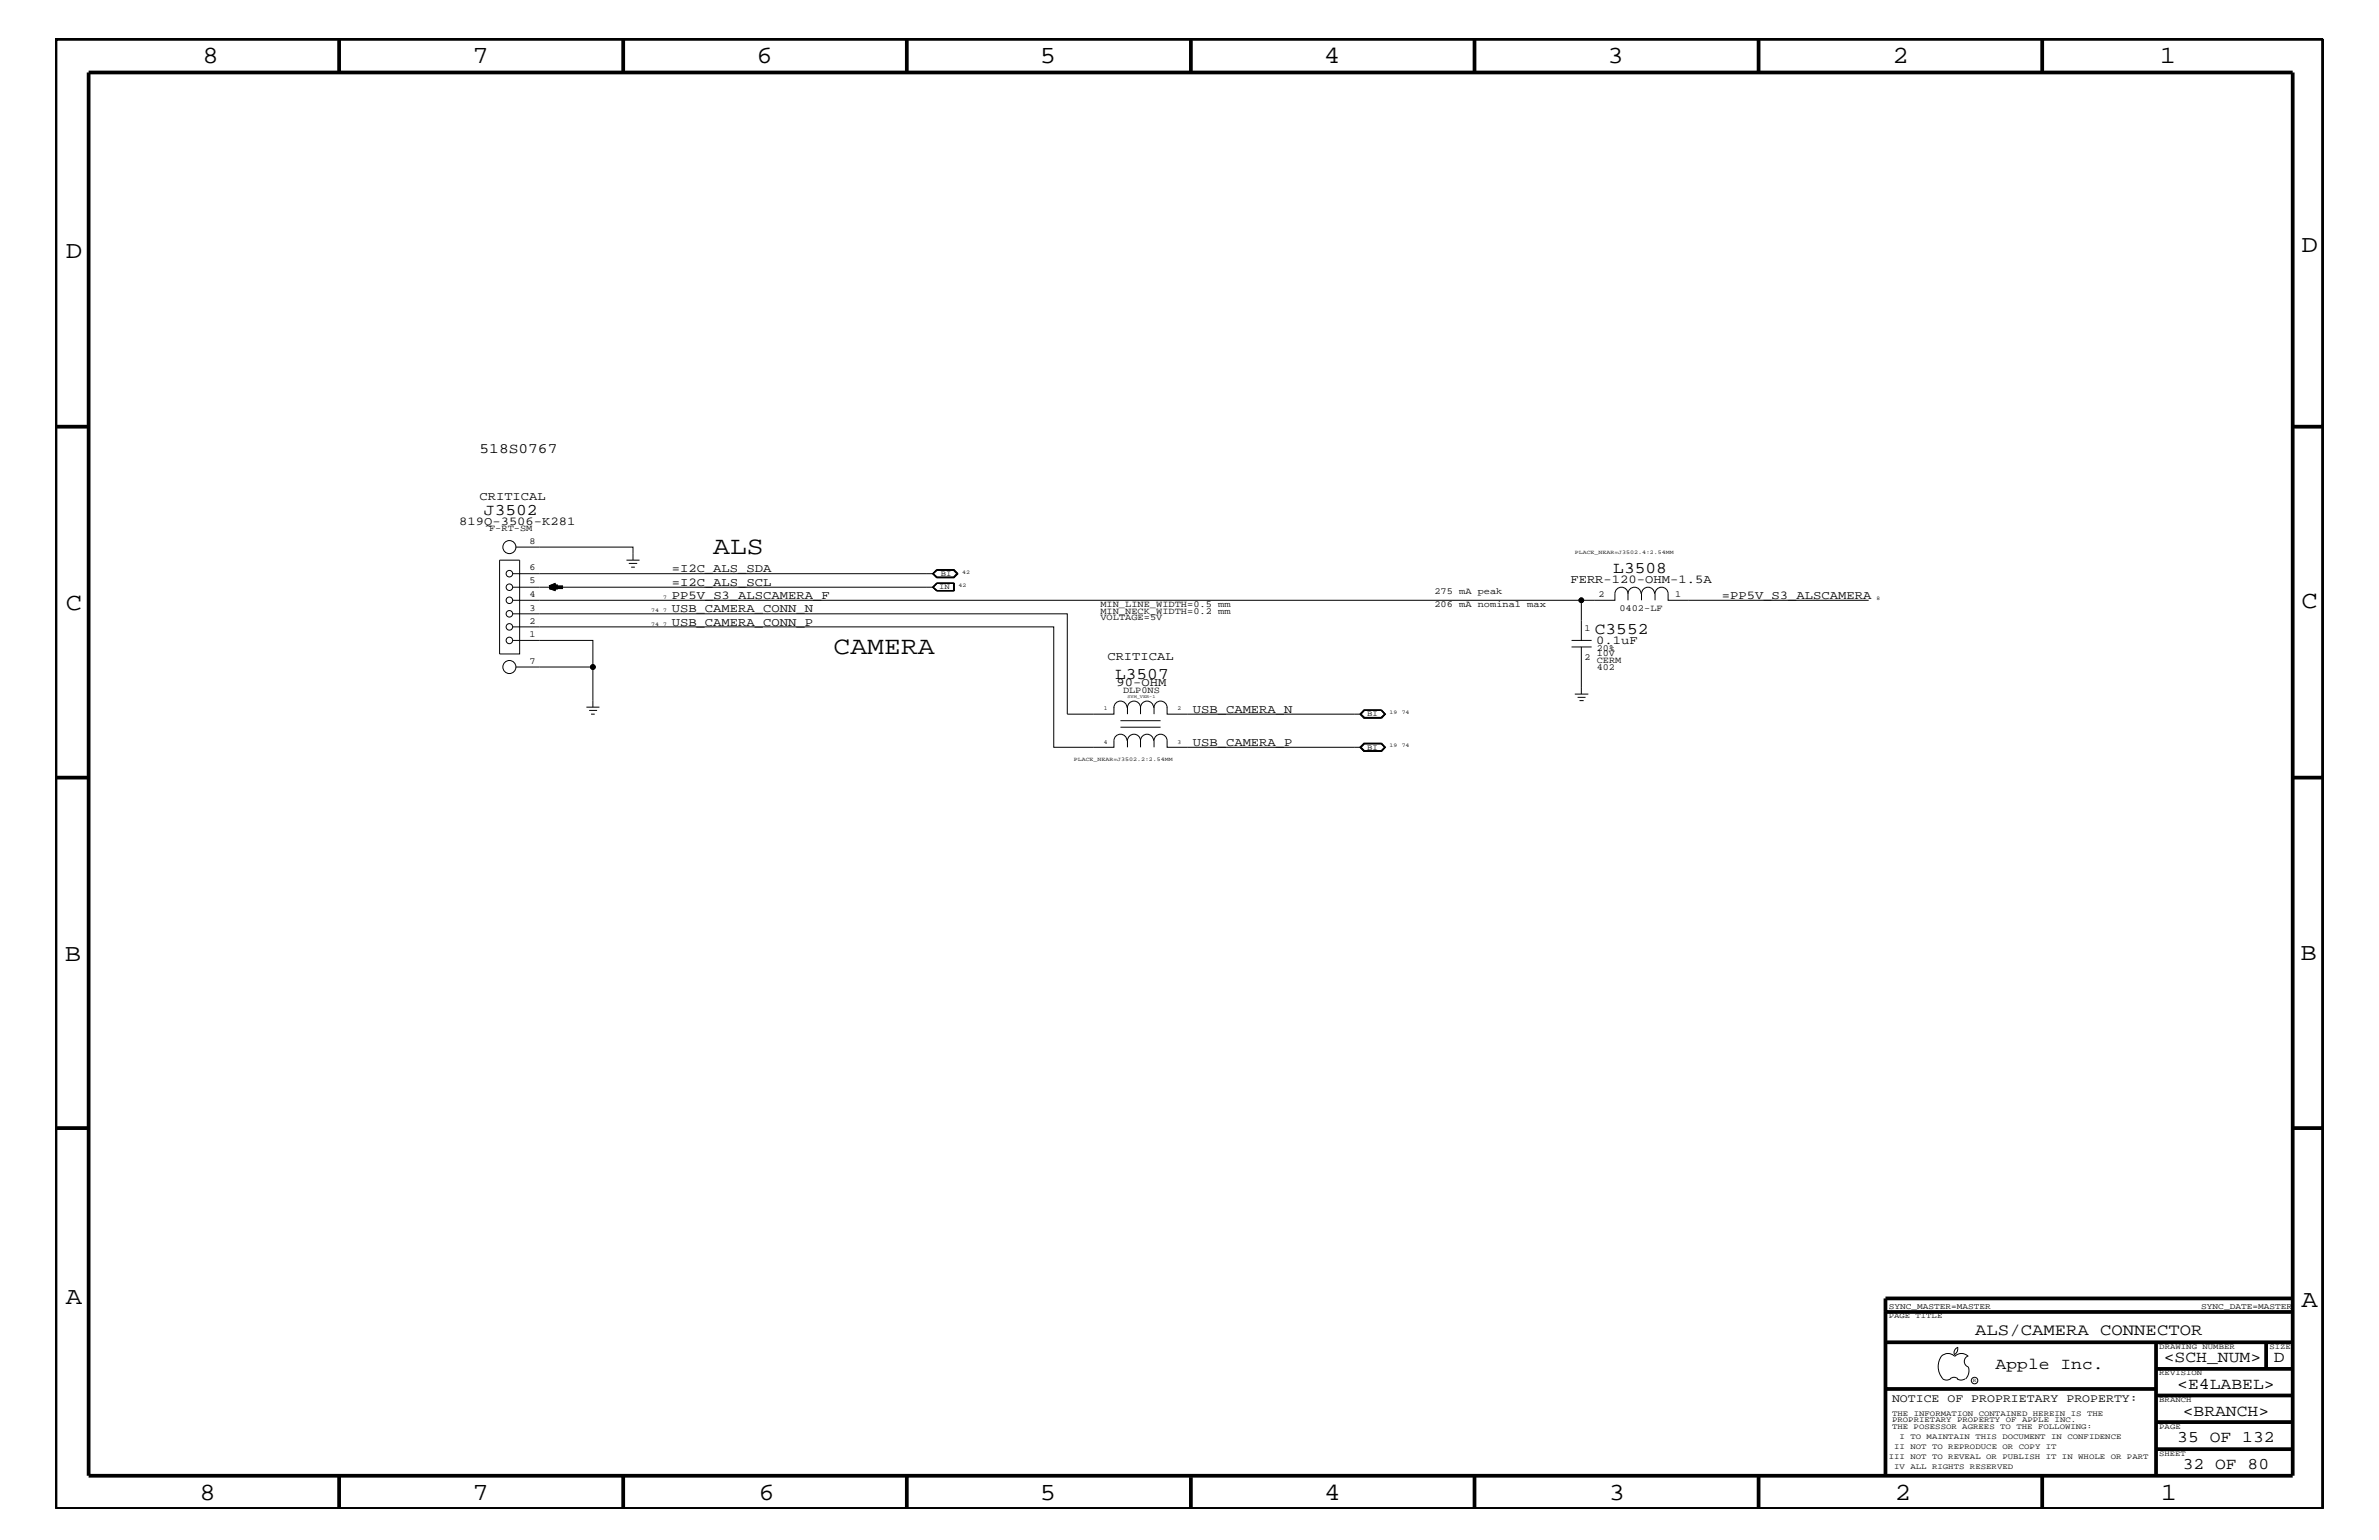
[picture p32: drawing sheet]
<svg xmlns="http://www.w3.org/2000/svg" width="432mm" height="279mm" viewBox="0 0 432 279" stroke-linecap="round" stroke-linejoin="round" font-family="sans-serif">
<defs><g id="words">
<g font-size="4.6">
<text x="129.5" y="100.4">ALS</text>
<text x="151.3" y="118.6">CAMERA</text>
</g>
<g font-size="4.5">
<text x="36.7" y="11.5">8</text>
<text x="85.8" y="11.5">7</text>
<text x="137.3" y="11.5">6</text>
<text x="188.7" y="11.5">5</text>
<text x="240.3" y="11.5">4</text>
<text x="291.8" y="11.5">3</text>
<text x="343.5" y="11.5">2</text>
<text x="392" y="11.5">1</text>
<text x="11.9" y="46.8">D</text>
<text x="417.7" y="45.7">D</text>
<text x="11.9" y="110.6">C</text>
<text x="417.7" y="110.3">C</text>
<text x="11.8" y="174.3">B</text>
<text x="417.6" y="174.2">B</text>
<text x="11.9" y="236.7">A</text>
<text x="417.7" y="237.1">A</text>
<text x="36.2" y="272.1">8</text>
<text x="85.8" y="272.1">7</text>
<text x="137.7" y="272.1">6</text>
<text x="188.7" y="272.1">5</text>
<text x="240.4" y="272.1">4</text>
<text x="292" y="272.1">3</text>
<text x="343.9" y="272.1">2</text>
<text x="392.2" y="272.1">1</text>
</g>
<g font-size="3">
<text x="87.8" y="93.4">J3502</text>
<text x="292.8" y="104">L3508</text>
<text x="289.5" y="115">C3552</text>
<text x="202.4" y="123.1">L3507</text>
<text x="358.5" y="242.3">ALS/CAMERA CONNECTOR</text>
<text x="362.2" y="248.4">Apple Inc.</text>
<text x="392.7" y="247.1">&lt;SCH_NUM&gt;</text>
<text x="395.2" y="252">&lt;E4LABEL&gt;</text>
<text x="412.7" y="247.1">D</text>
<text x="396.2" y="256.8">&lt;BRANCH&gt;</text>
<text x="395.2" y="261.6">35 OF 132</text>
<text x="396.2" y="266.6">32 OF 80</text>
</g>
<text font-size="2.6" x="87" y="82.2">518S0767</text>
<g font-size="2.2">
<text x="83.4" y="95.2">819Q-3506-K281</text>
<text x="87" y="90.7">CRITICAL</text>
<text x="121.9" y="106.3">=I2C_ALS_SCL</text>
<text x="121.9" y="103.8">=I2C_ALS_SDA</text>
<text x="285" y="105.7">FERR-120-OHM-1.5A</text>
<text x="121.9" y="108.7">PP5V_S3_ALSCAMERA_F</text>
<text x="121.9" y="113.6">USB_CAMERA_CONN_P</text>
<text x="121.9" y="111.1">USB_CAMERA_CONN_N</text>
<text x="312.5" y="108.7">=PP5V_S3_ALSCAMERA</text>
<text x="201" y="119.8">CRITICAL</text>
<text x="289.7" y="116.8">0.1uF</text>
<text x="202.6" y="124.4">90-OHM</text>
<text x="216.5" y="129.3">USB_CAMERA_N</text>
<text x="216.5" y="135.3">USB_CAMERA_P</text>
</g>
<text font-size="2.1" x="343.4" y="254.4">NOTICE OF PROPRIETARY PROPERTY:</text>
<g font-size="1.7">
<text x="88.8" y="96.3">F-RT-SM</text>
<text x="96.1" y="98.7">8</text>
<text x="96.1" y="105.9">5</text>
<text x="96.1" y="103.5">6</text>
<text x="260.3" y="107.7">275 mA peak</text>
<text x="96.1" y="113.1">2</text>
<text x="96.1" y="110.8">3</text>
<text x="96.1" y="108.3">4</text>
<text x="199.7" y="112.6">VOLTAGE=5V</text>
<text x="199.7" y="110.2">MIN_LINE_WIDTH=0.5 mm</text>
<text x="199.7" y="111.4">MIN_NECK_WIDTH=0.2 mm</text>
<text x="260.3" y="110.2">206 mA nominal max</text>
<text x="290.2" y="108.3">2</text>
<text x="293.9" y="110.9">0402-LF</text>
<text x="304" y="108.3">1</text>
<text x="96.1" y="115.6">1</text>
<text x="287.6" y="114.4">1</text>
<text x="287.6" y="119.8">2</text>
<text x="289.8" y="118.1">20%</text>
<text x="289.8" y="119.1">10V</text>
<text x="96.1" y="120.4">7</text>
<text x="203.8" y="125.8">DLP0NS</text>
<text x="289.8" y="120.3">CERM</text>
<text x="289.8" y="121.5">402</text>
</g>
<g font-size="1.5">
<text x="342.8" y="237.4">SYNC_MASTER=MASTER</text>
<text x="399.5" y="237.4">SYNC_DATE=MASTER</text>
</g>
<g font-size="1.4">
<text x="170.4" y="106.9">IN</text>
<text x="170.8" y="104.4">BI</text>
<text x="248.2" y="129.9">BI</text>
<text x="248.2" y="136">BI</text>
<text x="342.8" y="239.2">PAGE TITLE</text>
<text x="391.9" y="244.7">DRAWING NUMBER</text>
<text x="411.9" y="244.7">SIZE</text>
<text x="391.9" y="249.5">REVISION</text>
<text x="343.4" y="256.8">THE INFORMATION CONTAINED HEREIN IS THE</text>
<text x="391.9" y="254.4">BRANCH</text>
<text x="343.4" y="258">PROPRIETARY PROPERTY OF APPLE INC.</text>
<text x="343.4" y="259.3">THE POSESSOR AGREES TO THE FOLLOWING:</text>
<text x="343.8" y="262.9">II NOT TO REPRODUCE OR COPY IT</text>
<text x="344.8" y="261.1">I TO MAINTAIN THIS DOCUMENT IN CONFIDENCE</text>
<text x="391.9" y="259.3">PAGE</text>
<text x="342.8" y="264.7">III NOT TO REVEAL OR PUBLISH IT IN WHOLE OR PART</text>
<text x="343.8" y="266.6">IV ALL RIGHTS RESERVED</text>
<text x="391.9" y="264.1">SHEET</text>
</g>
<g font-size="1.1">
<text x="200.3" y="128.9">1</text>
<text x="213.7" y="128.9">2</text>
<text x="200.3" y="135">4</text>
<text x="213.7" y="135">3</text>
</g>
<g font-size="1">
<text x="285.8" y="100.4">PLACE_NEAR=J3502.4:2.54MM</text>
<text x="174" y="106.5">42</text>
<text x="174.7" y="104.1">42</text>
<text x="118.2" y="113.6">74</text>
<text x="118.2" y="111.1">74</text>
<text x="120.4" y="108.7">7</text>
<text x="120.4" y="113.6">7</text>
<text x="120.4" y="111.1">7</text>
<text x="340.6" y="108.9">8</text>
<text x="252.2" y="129.6">19</text>
<text x="254.4" y="129.6">74</text>
<text x="252.2" y="135.6">19</text>
<text x="254.4" y="135.6">74</text>
<text x="194.9" y="138">PLACE_NEAR=J3502.2:2.54MM</text>
<text x="358.1" y="250.7">R</text>
</g>
<text font-size=".8" x="204.6" y="126.6">SYM_VER-1</text>
</g></defs>
<g fill="none" stroke="#000" stroke-width=".18">
<path d="M93.6 99.3h21.3v2.3M90.7 101.6h3.6v17h-3.6zM93 111.4h100.7v18.2h8.5v-1.3M93 113.7h98.3v21.9h10.9v-1.2a1.19 1.19 0 0 1 1.2-1.2 1.19 1.19 0 0 1 1.2 1.2M93 116.2h14.6v4.8M93 108.9h194M93 106.5h76.4M93 104.1h76.4M113.7 101.6h2.4M114.1 102.2h1.6M114.6 102.9h.6M169.3 106.5l.7 .6h3.1"/>
<path d="M169.3 106.5l.7 .7M169.4 104.1l.7-.6h3l.6 .6-.6 .6h-3zM169.4 106.5l.7 .6M170 103.4h3.1l.6 .7-.6 .7h-3.1M170 103.4h3.1l.7 .7-.7 .7h-3.1M170 103.3h3.1l.8 .8-.8 .7h-3.1l-.8-.7zM170 103.4l-.7 .7 .7 .7M170 105.8h3.2v1.4h-3.2M170 105.8l-.8 .7 .8 .7M170 105.8l-.7 .7M170.1 105.9l-.7 .6M173.1 105.9v1.2"/>
<path d="M173.1 105.8v1.4M173.1 105.9h-3.1l-.7 .6M285.2 116.2h3.7M285.2 117.4h3.7M287 117.4v8.5M295.5 107.7a1.19 1.19 0 0 0-1.2-1.2 1.19 1.19 0 0 0-1.2 1.2v1.2h-6.1v7.3M295.5 107.7a1.19 1.19 0 0 1 1.2-1.2 1.19 1.19 0 0 1 1.2 1.2M295.5 107.7v1.2M300.3 107.7a1.19 1.19 0 0 0-1.2-1.2 1.19 1.19 0 0 0-1.2 1.2v1.2M300.4 108.9v-1.2a1.19 1.19 0 0 1 1.2-1.2 1.19 1.19 0 0 1 1.2 1.2v1.2h36.4M93.6 121h14v7.3M106.4 128.3h2.4"/>
<path d="M106.9 128.9h1.5M107.3 129.6h.7M202.2 128.4a1.19 1.19 0 0 1 1.2-1.2 1.19 1.19 0 0 1 1.2 1.2M203.4 130.8h7.3M203.4 131.9h7.3M204.6 128.4a1.19 1.19 0 0 1 1.2-1.2 1.19 1.19 0 0 1 1.2 1.2 1.19 1.19 0 0 1 1.2-1.2 1.19 1.19 0 0 1 1.2 1.2M204.6 128.3v1.3M207 134.4a1.19 1.19 0 0 1 1.2-1.2 1.19 1.19 0 0 1 1.2 1.2M207 134.4a1.19 1.19 0 0 0-1.2-1.2 1.19 1.19 0 0 0-1.2 1.2v1.2M207 128.3v1.3M207 134.4v1.2M209.5 135.6v-1.2a1.19 1.19 0 0 1 1.2-1.2 1.19 1.19 0 0 1 1.1 1.2v1.2h35.3l.6-.6h3l.6 .6-.6 .6h-3l-.6-.6"/>
<path d="M209.5 128.4a1.19 1.19 0 0 1 1.2-1.2 1.19 1.19 0 0 1 1.1 1.2M209.5 128.3v1.3M211.8 128.3v1.3h35.3l.6-.7h3M246.8 129.6l.8-.8h3.2l.7 .8-.7 .7h-3.2zM246.8 135.6l.8-.8h3.2l.7 .8-.7 .7h-3.2zM246.9 135.6l.7-.7h3.1l.8 .7-.8 .7h-3.1zM247 135.6l.7-.7h3l.7 .7-.7 .7h-3zM247.1 129.6l.6 .6h3M247.6 128.8h3.1l.8 .8-.8 .6h-3.1l-.7-.6zM250.7 128.9h-3l-.7 .7 .7 .6h3M250.7 128.9l.7 .7-.7 .6M250.7 128.9l.6 .7-.6 .6"/>
<path d="M285.8 125.9h2.5M286.3 126.5h1.5M286.7 127.1h.7M352.3 246.1a1.72 1.72 0 0 1 2.5 0 1.69 1.69 0 0 1 2.4 0M352.4 246a3.2 3.2 0 0 0 .4 4.3l.8 .1 .4-.2M354 250.2l.7-.3 .7 .3M355.2 250.2l.7 .2 .7-.2M355.3 244.4v.3a1.18 1.18 0 0 1-.6 1.1M355.4 244.4a.99 .99 0 0 0-.6 1.4M357.2 246a1.04 1.04 0 0 0-.7 1 1.04 1.04 0 0 0 .7 1M357.3 248l.1 .7a2.11 2.11 0 0 1-.6 1.5"/>
<circle cx="92.5" cy="99.3" r="1.19"/>
<circle cx="92.5" cy="116.2" r=".59"/>
<circle cx="92.5" cy="108.9" r=".59"/>
<circle cx="92.5" cy="111.4" r=".59"/>
<circle cx="92.5" cy="104.1" r=".59"/>
<circle cx="92.5" cy="113.7" r=".59"/>
<circle cx="92.5" cy="106.5" r=".59"/>
<circle cx="287" cy="108.9" r=".42"/>
<circle cx="92.5" cy="121" r="1.19"/>
<circle cx="107.6" cy="121" r=".42"/>
<circle cx="358.4" cy="250.5" r=".59"/>
</g>
<g fill="none" stroke="#000" stroke-width=".68" stroke-linecap="butt">
<path d="M10.1 7.1h411.5v266.7h-411.5zM16.1 13.2h400v254.5h-400zM61.6 7.1v6.1M113.1 7.1v6.1M164.6 7.1v6.1M216.2 7.1v6.1M267.6 7.1v6.1M319.2 7.1v6.1M370.7 7.1v6.1M10.1 77.4h6M416.1 77.4h5.5M99.7 106.5h2.5"/>
<path d="M99.7 106.5l1.2-.5v1zM99.7 106.5l1.2 .1M99.7 106.5l1.2 .4M99.7 106.5l1.2 .2M100.9 106.1l-1.2 .4M100.9 106.4l-1.2 .1M100.9 106.3l-1.2 .2M10.1 141.1h6M416.1 141.1h5.5M10.1 204.7h6M416.1 204.7h5.5M342.2 238h73.9"/>
<path d="M416.1 235.6h-73.9v32.1M342.2 243.5h73.9M342.2 252h49.1M391.3 248.4h24.8M391.3 243.5v24.2M391.3 258h24.8M391.3 253.2h24.8M411.3 243.5v4.9M61.6 267.7v6.1M113.1 267.7v6.1M164.6 267.7v6.1M216.2 268v5.8"/>
<path d="M267.6 267.7v6.1M319.2 267.7v6.1M370.7 267.7v6.1M391.3 262.9h24.8"/>
</g>
<g fill="#000">
<circle cx="287" cy="108.9" r=".42"/>
<circle cx="107.6" cy="121" r=".42"/>
</g>
<use href="#words"/>
</svg>
